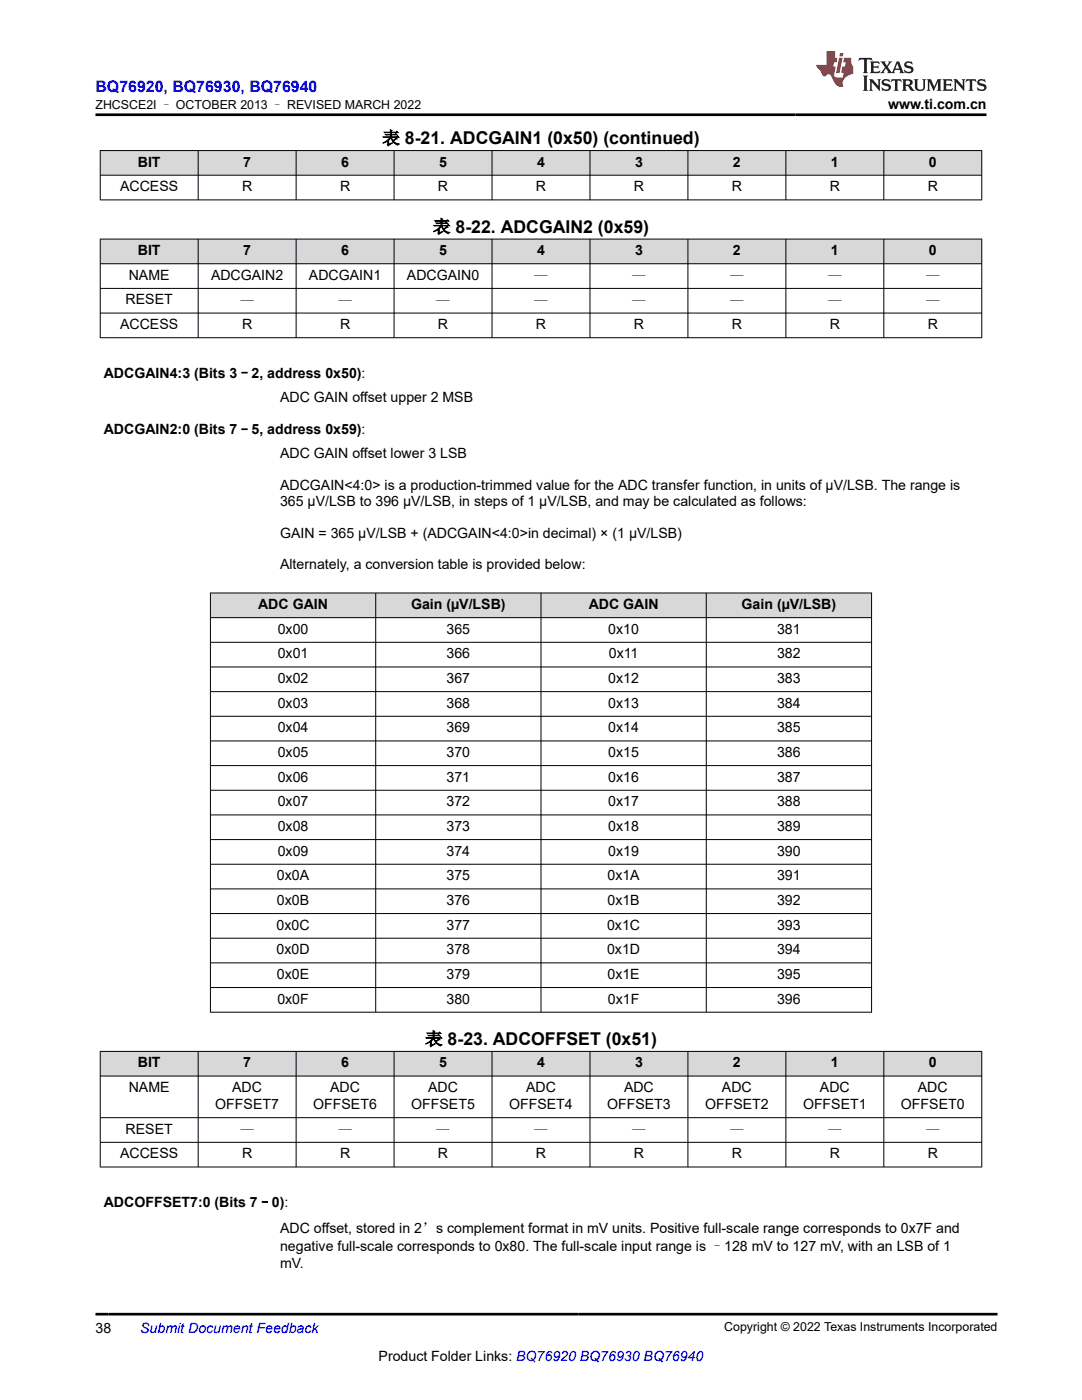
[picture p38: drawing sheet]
<svg xmlns="http://www.w3.org/2000/svg" width="216mm" height="279mm" viewBox="0 0 216 279" stroke-linecap="round" stroke-linejoin="round" font-family="sans-serif">
<defs><g id="words">
<g font-size="3.5">
<text x="76.3" y="28.8">表 8-21. ADCGAIN1 (0x50) (continued)</text>
<text x="86.4" y="46.5">表 8-22. ADCGAIN2 (0x59)</text>
<text x="84.8" y="208.6">表 8-23. ADCOFFSET (0x51)</text>
</g>
<text font-size="3.2" fill="#00f" x="19" y="18.3">BQ76920, BQ76930, BQ76940</text>
<g font-size="2.8">
<text x="177.2" y="21.7">www.ti.com.cn</text>
<text x="27.5" y="33.2">BIT</text>
<text x="48.5" y="33.2">7</text>
<text x="68.1" y="33.2">6</text>
<text x="87.6" y="33.2">5</text>
<text x="107.2" y="33.2">4</text>
<text x="126.7" y="33.2">3</text>
<text x="146.3" y="33.2">2</text>
<text x="165.8" y="33.2">1</text>
<text x="185.3" y="33.2">0</text>
<text x="24" y="38.2">ACCESS</text>
<text x="48.3" y="38.2">R</text>
<text x="67.8" y="38.2">R</text>
<text x="87.4" y="38.2">R</text>
<text x="106.9" y="38.2">R</text>
<text x="126.5" y="38.2">R</text>
<text x="146" y="38.2">R</text>
<text x="165.6" y="38.2">R</text>
<text x="185.1" y="38.2">R</text>
<text x="27.5" y="50.9">BIT</text>
<text x="48.5" y="50.9">7</text>
<text x="68.1" y="50.9">6</text>
<text x="87.6" y="50.9">5</text>
<text x="107.2" y="50.9">4</text>
<text x="126.7" y="50.9">3</text>
<text x="146.3" y="50.9">2</text>
<text x="165.8" y="50.9">1</text>
<text x="185.3" y="50.9">0</text>
<text x="25.7" y="55.8">NAME</text>
<text x="42.1" y="55.8">ADCGAIN2</text>
<text x="61.6" y="55.8">ADCGAIN1</text>
<text x="81.2" y="55.8">ADCGAIN0</text>
<text x="106.5" y="56.1">—</text>
<text x="126.1" y="56.1">—</text>
<text x="145.6" y="56.1">—</text>
<text x="165.2" y="56.1">—</text>
<text x="184.7" y="56.1">—</text>
<text x="24" y="65.7">ACCESS</text>
<text x="25.1" y="60.7">RESET</text>
<text x="47.9" y="61">—</text>
<text x="48.3" y="65.7">R</text>
<text x="67.5" y="61">—</text>
<text x="67.8" y="65.7">R</text>
<text x="87" y="61">—</text>
<text x="87.4" y="65.7">R</text>
<text x="106.5" y="61">—</text>
<text x="106.9" y="65.7">R</text>
<text x="126.1" y="61">—</text>
<text x="126.5" y="65.7">R</text>
<text x="145.6" y="61">—</text>
<text x="146" y="65.7">R</text>
<text x="165.2" y="61">—</text>
<text x="165.6" y="65.7">R</text>
<text x="184.7" y="61">—</text>
<text x="185.1" y="65.7">R</text>
<text x="20.7" y="75.4">ADCGAIN4:3 (Bits 3–2, address 0x50):</text>
<text x="55.9" y="80.2">ADC GAIN offset upper 2 MSB</text>
<text x="20.7" y="86.7">ADCGAIN2:0 (Bits 7–5, address 0x59):</text>
<text x="55.9" y="91.5">ADC GAIN offset lower 3 LSB</text>
<text x="55.9" y="97.7">ADCGAIN&lt;4:0&gt; is a production-trimmed value for the ADC transfer function, in units of µV/LSB. The range is</text>
<text x="55.9" y="101.1">365 µV/LSB to 396 µV/LSB, in steps of 1 µV/LSB, and may be calculated as follows:</text>
<text x="55.9" y="107.3">GAIN = 365 µV/LSB + (ADCGAIN&lt;4:0&gt;in decimal) × (1 µV/LSB)</text>
<text x="55.9" y="113.5">Alternately, a conversion table is provided below:</text>
<text x="51.5" y="121.5">ADC GAIN</text>
<text x="82" y="121.5">Gain (µV/LSB)</text>
<text x="117.5" y="121.5">ADC GAIN</text>
<text x="148" y="121.5">Gain (µV/LSB)</text>
<text x="55.4" y="126.5">0x00</text>
<text x="55.4" y="131.4">0x01</text>
<text x="89.1" y="126.5">365</text>
<text x="89.1" y="131.4">366</text>
<text x="121.4" y="126.5">0x10</text>
<text x="121.5" y="131.4">0x11</text>
<text x="155.1" y="126.5">381</text>
<text x="155.1" y="131.4">382</text>
<text x="55.4" y="136.3">0x02</text>
<text x="89.1" y="136.3">367</text>
<text x="121.4" y="136.3">0x12</text>
<text x="155.1" y="136.3">383</text>
<text x="55.4" y="141.2">0x03</text>
<text x="89.1" y="141.2">368</text>
<text x="121.4" y="141.2">0x13</text>
<text x="155.1" y="141.2">384</text>
<text x="55.4" y="146.1">0x04</text>
<text x="89.1" y="146.1">369</text>
<text x="121.4" y="146.1">0x14</text>
<text x="155.1" y="146.1">385</text>
<text x="55.4" y="151.1">0x05</text>
<text x="55.4" y="156">0x06</text>
<text x="89.1" y="151.1">370</text>
<text x="89.1" y="156">371</text>
<text x="121.4" y="151.1">0x15</text>
<text x="121.4" y="156">0x16</text>
<text x="155.1" y="151.1">386</text>
<text x="155.1" y="156">387</text>
<text x="55.4" y="160.9">0x07</text>
<text x="89.1" y="160.9">372</text>
<text x="121.4" y="160.9">0x17</text>
<text x="155.1" y="160.9">388</text>
<text x="55.4" y="165.8">0x08</text>
<text x="89.1" y="165.8">373</text>
<text x="121.4" y="165.8">0x18</text>
<text x="155.1" y="165.8">389</text>
<text x="55.4" y="170.7">0x09</text>
<text x="89.1" y="170.7">374</text>
<text x="121.4" y="170.7">0x19</text>
<text x="155.1" y="170.7">390</text>
<text x="55.3" y="175.7">0x0A</text>
<text x="89.1" y="175.7">375</text>
<text x="121.2" y="175.7">0x1A</text>
<text x="155.1" y="175.7">391</text>
<text x="55.2" y="185.5">0x0C</text>
<text x="55.3" y="180.6">0x0B</text>
<text x="89.1" y="180.6">376</text>
<text x="89.1" y="185.5">377</text>
<text x="121.1" y="185.5">0x1C</text>
<text x="121.2" y="180.6">0x1B</text>
<text x="155.1" y="180.6">392</text>
<text x="155.1" y="185.5">393</text>
<text x="55.2" y="190.4">0x0D</text>
<text x="89.1" y="190.4">378</text>
<text x="121.1" y="190.4">0x1D</text>
<text x="155.1" y="190.4">394</text>
<text x="55.3" y="195.4">0x0E</text>
<text x="89.1" y="195.4">379</text>
<text x="121.2" y="195.4">0x1E</text>
<text x="155.1" y="195.4">395</text>
<text x="55.3" y="200.3">0x0F</text>
<text x="89.1" y="200.3">380</text>
<text x="121.3" y="200.3">0x1F</text>
<text x="155.1" y="200.3">396</text>
<text x="27.5" y="213">BIT</text>
<text x="48.5" y="213">7</text>
<text x="68.1" y="213">6</text>
<text x="87.6" y="213">5</text>
<text x="107.2" y="213">4</text>
<text x="126.7" y="213">3</text>
<text x="146.3" y="213">2</text>
<text x="165.8" y="213">1</text>
<text x="185.3" y="213">0</text>
<text x="25.7" y="217.9">NAME</text>
<text x="43" y="221.3">OFFSET7</text>
<text x="46.3" y="217.9">ADC</text>
<text x="62.5" y="221.3">OFFSET6</text>
<text x="65.9" y="217.9">ADC</text>
<text x="82.1" y="221.3">OFFSET5</text>
<text x="85.4" y="217.9">ADC</text>
<text x="101.6" y="221.3">OFFSET4</text>
<text x="105" y="217.9">ADC</text>
<text x="121.1" y="221.3">OFFSET3</text>
<text x="124.5" y="217.9">ADC</text>
<text x="140.7" y="221.3">OFFSET2</text>
<text x="144.1" y="217.9">ADC</text>
<text x="160.2" y="221.3">OFFSET1</text>
<text x="163.6" y="217.9">ADC</text>
<text x="179.8" y="221.3">OFFSET0</text>
<text x="183.1" y="217.9">ADC</text>
<text x="25.1" y="226.2">RESET</text>
<text x="47.9" y="226.5">—</text>
<text x="67.5" y="226.5">—</text>
<text x="87" y="226.5">—</text>
<text x="106.5" y="226.5">—</text>
<text x="126.1" y="226.5">—</text>
<text x="145.6" y="226.5">—</text>
<text x="165.2" y="226.5">—</text>
<text x="184.7" y="226.5">—</text>
<text x="24" y="231.2">ACCESS</text>
<text x="48.3" y="231.2">R</text>
<text x="67.8" y="231.2">R</text>
<text x="87.4" y="231.2">R</text>
<text x="106.9" y="231.2">R</text>
<text x="126.5" y="231.2">R</text>
<text x="146" y="231.2">R</text>
<text x="165.6" y="231.2">R</text>
<text x="185.1" y="231.2">R</text>
<text x="20.7" y="240.9">ADCOFFSET7:0 (Bits 7–0):</text>
<text x="55.9" y="246">ADC offset, stored in 2’s complement format in mV units. Positive full-scale range corresponds to 0x7F and</text>
<text x="55.9" y="249.7">negative full-scale corresponds to 0x80. The full-scale input range is –128 mV to 127 mV, with an LSB of 1</text>
<text x="55.9" y="253">mV.</text>
<text x="19" y="266">38</text>
<text x="75.6" y="271.7">Product Folder Links: BQ76920 BQ76930 BQ76940</text>
</g>
<text font-size="2.8" fill="#00f" x="28" y="266">Submit Document Feedback</text>
<g font-size="2.5">
<text x="19" y="21.8">ZHCSCE2I – OCTOBER 2013 – REVISED MARCH 2022</text>
<text x="144.5" y="265.7">Copyright © 2022 Texas Instruments Incorporated</text>
</g>
</g></defs>
<g fill="#d8d8d8">
<path d="M20 30h175.9v5h-175.9z" fill-rule="evenodd"/>
<path d="M20.1 30.1h19.4v4.8h-19.4z" fill-rule="evenodd"/>
<path d="M39.6 30.1h19.4v4.8h-19.4z" fill-rule="evenodd"/>
<path d="M59.2 30.1h19.4v4.8h-19.4z" fill-rule="evenodd"/>
<path d="M78.7 30.1h19.4v4.8h-19.4z" fill-rule="evenodd"/>
<path d="M98.2 30.1h19.5v4.8h-19.5z" fill-rule="evenodd"/>
<path d="M117.8 30.1h19.4v4.8h-19.4z" fill-rule="evenodd"/>
<path d="M137.3 30.1h19.4v4.8h-19.4z" fill-rule="evenodd"/>
<path d="M156.9 30.1h19.4v4.8h-19.4z" fill-rule="evenodd"/>
<path d="M176.4 30.1h19.4v4.8h-19.4z" fill-rule="evenodd"/>
</g>
<g fill="none" stroke="#000" stroke-width=".2">
<path d="M19.9 30h176.1M19.9 35h176.1M19.9 39.9h176.1M20 30v10M39.5 30v10M59.1 30v10M78.6 30v10M98.2 30v10M117.7 30v10M137.3 30v10M156.8 30v10M176.4 30v10"/>
<path d="M195.9 30v10"/>
</g>
<g fill="#d8d8d8">
<path d="M20 47.7h175.9v4.9h-175.9z" fill-rule="evenodd"/>
<path d="M20.1 47.8h19.4v4.8h-19.4z" fill-rule="evenodd"/>
<path d="M39.6 47.8h19.4v4.8h-19.4z" fill-rule="evenodd"/>
<path d="M59.2 47.8h19.4v4.8h-19.4z" fill-rule="evenodd"/>
<path d="M78.7 47.8h19.4v4.8h-19.4z" fill-rule="evenodd"/>
<path d="M98.2 47.8h19.5v4.8h-19.5z" fill-rule="evenodd"/>
<path d="M117.8 47.8h19.4v4.8h-19.4z" fill-rule="evenodd"/>
<path d="M137.3 47.8h19.4v4.8h-19.4z" fill-rule="evenodd"/>
<path d="M156.9 47.8h19.4v4.8h-19.4z" fill-rule="evenodd"/>
<path d="M176.4 47.8h19.4v4.8h-19.4z" fill-rule="evenodd"/>
</g>
<g fill="none" stroke="#000" stroke-width=".2">
<path d="M19.9 47.7h176.1M19.9 52.6h176.1M19.9 57.6h176.1M20 47.7v19.8M39.5 47.7v19.8M59.1 47.7v19.8M78.6 47.7v19.8M98.2 47.7v19.8M117.7 47.7v19.8M137.3 47.7v19.8M156.8 47.7v19.8M176.4 47.7v19.8"/>
<path d="M195.9 47.7v19.8M19.9 62.5h176.1M19.9 67.4h176.1"/>
</g>
<g fill="#d8d8d8">
<path d="M42 118.3h131.9v5h-131.9z" fill-rule="evenodd"/>
<path d="M42 118.4h32.9v4.8h-32.9z" fill-rule="evenodd"/>
<path d="M75 118.4h32.9v4.8h-32.9z" fill-rule="evenodd"/>
<path d="M108 118.4h32.9v4.8h-32.9z" fill-rule="evenodd"/>
<path d="M141 118.4h32.9v4.8h-32.9z" fill-rule="evenodd"/>
</g>
<g fill="none" stroke="#000" stroke-width=".2">
<path d="M41.9 118.3h132.1M42 118.3v83.8M75 118.3v83.8M107.9 118.3v83.8M140.9 118.3v83.8M173.9 118.3v83.8M41.9 123.3h132.1M41.9 128.2h132.1M41.9 133.1h132.1M41.9 138h132.1M41.9 142.9h132.1M41.9 147.9h132.1"/>
<path d="M41.9 152.8h132.1M41.9 157.7h132.1M41.9 162.6h132.1M41.9 167.6h132.1M41.9 172.5h132.1M41.9 177.4h132.1M41.9 182.3h132.1M41.9 187.2h132.1M41.9 192.2h132.1M41.9 197.1h132.1M41.9 202h132.1"/>
</g>
<g fill="#d8d8d8">
<path d="M20 209.8h175.9v4.9h-175.9z" fill-rule="evenodd"/>
<path d="M20.1 209.9h19.4v4.8h-19.4z" fill-rule="evenodd"/>
<path d="M39.6 209.9h19.4v4.8h-19.4z" fill-rule="evenodd"/>
<path d="M59.2 209.9h19.4v4.8h-19.4z" fill-rule="evenodd"/>
<path d="M78.7 209.9h19.4v4.8h-19.4z" fill-rule="evenodd"/>
<path d="M98.2 209.9h19.5v4.8h-19.5z" fill-rule="evenodd"/>
<path d="M117.8 209.9h19.4v4.8h-19.4z" fill-rule="evenodd"/>
<path d="M137.3 209.9h19.4v4.8h-19.4z" fill-rule="evenodd"/>
<path d="M156.9 209.9h19.4v4.8h-19.4z" fill-rule="evenodd"/>
<path d="M176.4 209.9h19.4v4.8h-19.4z" fill-rule="evenodd"/>
</g>
<g fill="none" stroke="#000" stroke-width=".2">
<path d="M19.9 209.8h176.1M19.9 214.7h176.1M20 209.8v23.2M39.5 209.8v23.2M59.1 209.8v23.2M78.6 209.8v23.2M98.2 209.8v23.2M117.7 209.8v23.2M137.3 209.8v23.2M156.8 209.8v23.2M176.4 209.8v23.2M195.9 209.8v23.2"/>
<path d="M19.9 223.1h176.1M19.9 228h176.1M19.9 232.9h176.1"/>
</g>
<path d="M171.5 11.6l-.2 .5 .5-.2h.6v.1v2.2l-.2 .4h1l-.2-.4v-2.2v-.1h.5l.5 .2-.1-.5zM173.6 12.3l.2 .4v1.5l-.2 .4h1.9l.1-.6a1.08 1.08 0 0 1-1.3 .2v-.7h.6l.4 .2v-.7l-.4 .2h-.6v-.5l.2-.2a1 1 0 0 1 1 .3l-.1-.5zM175.7 12.3l.9 1.1-1 1.2h.9l-.2-.2 .5-.8 .4 .8-.2 .2h1.6l-.2-.2 .2-.5h.9l.1 .5-.1 .2h.9l-.2-.3-.8-2h-.5l-.9 2.2-.9-1.1 .9-1.1h-.8l.2 .2-.4 .6-.4-.6 .2-.2zM179 12.7l.4 1h-.7zM180.7 12.4a.65 .65 0 0 0-.2 .7 .65 .65 0 0 0 .6 .5l.6 .1 .1 .3a.79 .79 0 0 1-.7 .4 .79 .79 0 0 1-.7-.5l.1 .7 .2-.1a.93 .93 0 0 0 1.1 .1 .93 .93 0 0 0 .4-1 1.46 1.46 0 0 0-1.2-.6l-.1-.3a1.09 1.09 0 0 1 1.2 .2l-.2-.6-.1 .1-.5-.2zM172.2 15.1l.2 .4v2.2l-.2 .4h1l-.2-.4v-2.2l.2-.4zM173.4 15.8l.2 .4v1.5l-.2 .4h.8l-.3-.4 .1-1.3 1.6 1.8v-2l.2-.4h-.7l.1 .2 .1 1.1-1.2-1.3zM176.2 15.9a.65 .65 0 0 0-.2 .8 .65 .65 0 0 0 .6 .4l.6 .2 .1 .2a.79 .79 0 0 1-.7 .4 .79 .79 0 0 1-.7-.5l.1 .7 .2-.1a.93 .93 0 0 0 1.1 .1 .93 .93 0 0 0 .4-.9 1.46 1.46 0 0 0-1.2-.6l-.1-.4a1.09 1.09 0 0 1 1.2 .2l-.1-.6-.2 .1-.5-.1zM177.9 15.8l-.1 .6a.63 .63 0 0 1 .8-.3v1.6l-.3 .4h1l-.2-.4v-1.6a.66 .66 0 0 1 .8 .3l-.1-.6zM180 15.8l.2 .4v1.5l-.2 .4h1l-.2-.2-.1-.7h.5l.1 .2a.79 .79 0 0 0 1.2 .6l-1-.9a.61 .61 0 0 0 .6-.6 .61 .61 0 0 0-.5-.7zM180.8 16.1h.1a.47 .47 0 0 1 .5 .1 .47 .47 0 0 1 .1 .5l-.1 .1-.7 .1zM182.3 15.8l.2 .2a2.27 2.27 0 0 0 .4 2 1.04 1.04 0 0 0 1.7-.7v-1.3l.2-.2h-.8l.2 .4v1.1a.6 .6 0 0 1-.6 .6 .6 .6 0 0 1-.6-.6v-1.1l.3-.4zM184.9 15.8l.2 .4v1.5l-.2 .4h.8l-.3-.4v-1.4l.9 1.9 .9-1.9v1.4l-.3 .4h1l-.2-.4v-1.5l.2-.4h-.8l-.7 1.5-.6-1.5zM188.1 15.8l.2 .4v1.5l-.2 .4h1.9l.1-.6a1.09 1.09 0 0 1-1.3 .2v-.7h.6l.4 .2v-.6l-.4 .2h-.6v-.6l.2-.1a1.01 1.01 0 0 1 1 .3l-.1-.6zM190.2 15.8l.3 .4v1.5l-.3 .4h.8l-.2-.4v-1.3l1.6 1.8v-2l.2-.4h-.7l.2 .2v1.1l-1.2-1.3zM192.8 15.8l-.1 .6a.63 .63 0 0 1 .8-.3v1.6l-.3 .4h1l-.2-.4v-1.6a.66 .66 0 0 1 .8 .3l-.1-.6zM195.2 15.9a.65 .65 0 0 0-.2 .8 .65 .65 0 0 0 .6 .4l.6 .2 .2 .2a.79 .79 0 0 1-.7 .4 .79 .79 0 0 1-.7-.5l.1 .7 .2-.1a.93 .93 0 0 0 1 .1 .93 .93 0 0 0 .5-.9 1.46 1.46 0 0 0-1.3-.6v-.4a1.09 1.09 0 0 1 1.2 .2l-.2-.6-.2 .1-.5-.1z" fill="#231f20"/>
<path d="M164.9 10.2v2.8h-2l.1 .3 .8 1a.95 .95 0 0 0 1 .9 .59 .59 0 0 1 .5-.4 .59 .59 0 0 1 .5 .4l.4 .7a1.59 1.59 0 0 0 2.1 1.4 1.61 1.61 0 0 1 1-2.3l1-.3-.1-1.5a1.59 1.59 0 0 1-.3-1.7h-1.5l-.2 .9h.6l-.2 .9h-.5l-.2 1v.2l.4 .1-.1 .9h-.7a.73 .73 0 0 1-1-.7l.3-1.5h-.5l.1-.9h.5l.2-.9h-.5v-1.3zM167.4 11.5l-.6 3.1h.7l.6-3.1zM167.6 10.6l-.1 .6h.7l.1-.6z" fill="#ed1c24"/>
<path d="M19 22.9h177.8M19 262.3h180" fill="none" stroke="#000" stroke-width=".53"/>
<use href="#words"/>
</svg>
